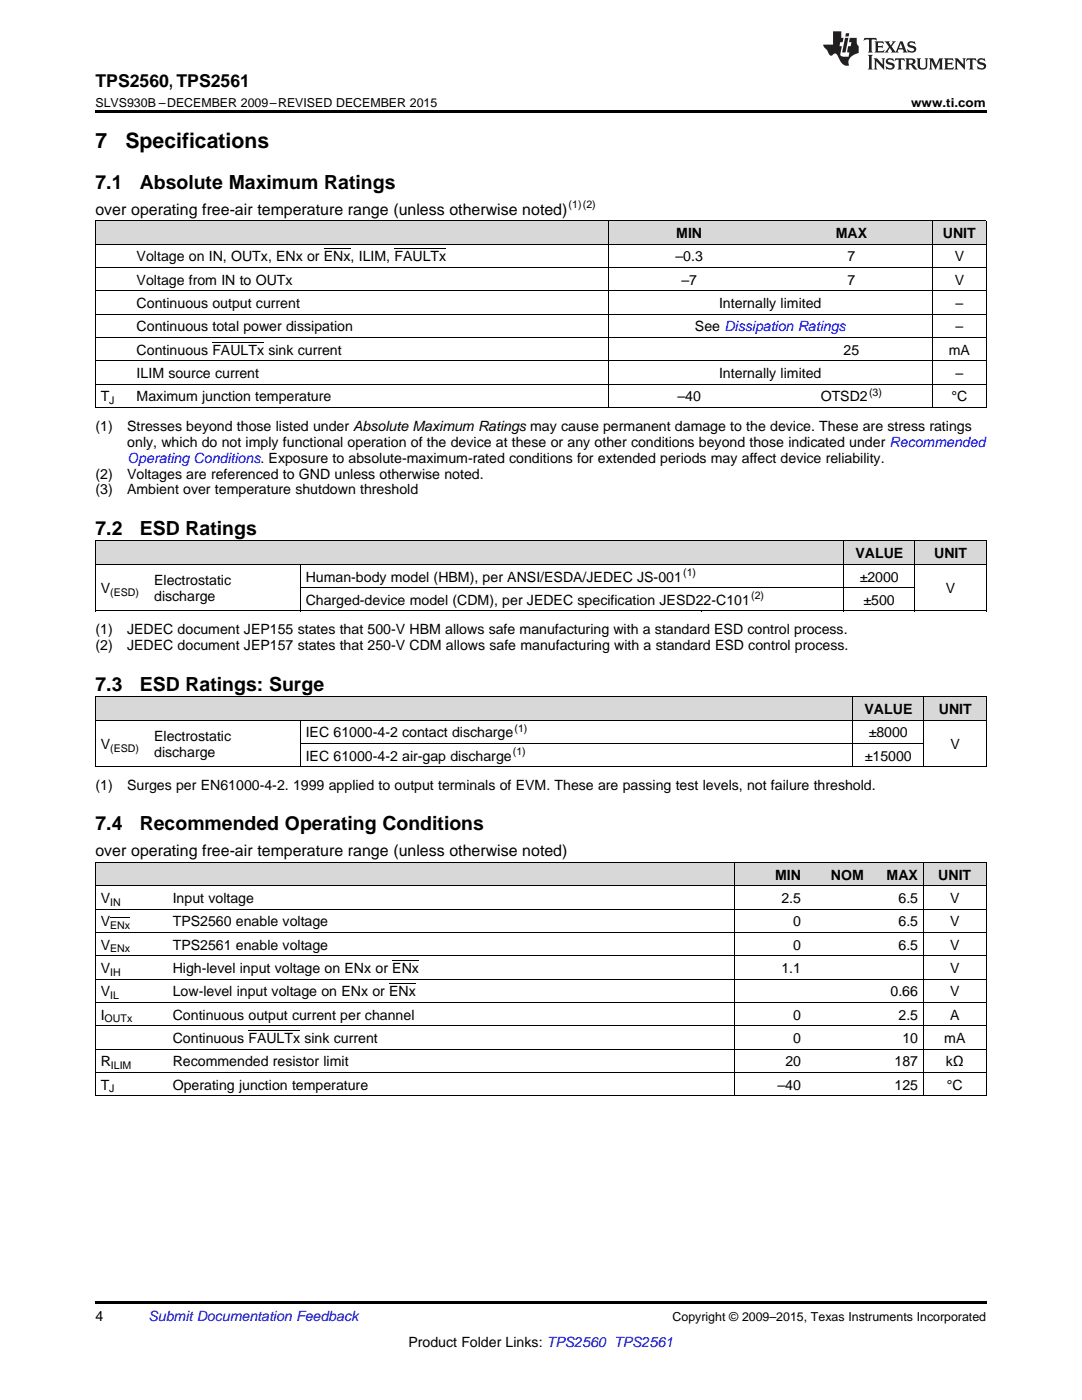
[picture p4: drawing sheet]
<svg xmlns="http://www.w3.org/2000/svg" width="216mm" height="279mm" viewBox="0 0 216 279" stroke-linecap="round" stroke-linejoin="round" font-family="sans-serif">
<defs><g id="words">
<g font-size="4.2">
<text x="19" y="29.6">7</text>
<text x="25" y="29.6">Specifications</text>
</g>
<g font-size="3.9">
<text x="19" y="37.7">7.1</text>
<text x="27.9" y="37.7">Absolute Maximum Ratings</text>
<text x="19" y="106.8">7.2</text>
<text x="27.9" y="106.8">ESD Ratings</text>
<text x="19" y="137.8">7.3</text>
<text x="27.9" y="137.8">ESD Ratings: Surge</text>
<text x="19" y="165.7">7.4</text>
<text x="27.9" y="165.7">Recommended Operating Conditions</text>
</g>
<text font-size="3.5" x="19" y="17.3">TPS2560, TPS2561</text>
<g font-size="3.2">
<text x="19" y="42.9">over operating free-air temperature range (unless otherwise noted)</text>
<text x="19" y="170.9">over operating free-air temperature range (unless otherwise noted)</text>
</g>
<g font-size="2.8">
<text x="134.9" y="47.5">MIN</text>
<text x="166.8" y="47.5">MAX</text>
<text x="188.1" y="47.5">UNIT</text>
<text x="27.3" y="52.2">Voltage on IN, OUTx, ENx or ENx, ILIM, FAULTx</text>
<text x="134.8" y="52.2">–0.3</text>
<text x="169.1" y="52.2">7</text>
<text x="190.5" y="52.2">V</text>
<text x="27.3" y="56.8">Voltage from IN to OUTx</text>
<text x="136" y="56.8">–7</text>
<text x="169.1" y="56.8">7</text>
<text x="190.5" y="56.8">V</text>
<text x="27.3" y="61.5">Continuous output current</text>
<text x="143.5" y="61.5">Internally limited</text>
<text x="190.6" y="61.5">–</text>
<text x="27.3" y="66.1">Continuous total power dissipation</text>
<text x="27.3" y="70.8">Continuous FAULTx sink current</text>
<text x="138.7" y="66.1">See Dissipation Ratings</text>
<text x="168.3" y="70.8">25</text>
<text x="189.3" y="70.8">mA</text>
<text x="190.6" y="66.1">–</text>
<text x="27.3" y="75.5">ILIM source current</text>
<text x="143.5" y="75.5">Internally limited</text>
<text x="190.6" y="75.5">–</text>
<text x="20.1" y="80.1">T</text>
<text x="27.3" y="80.1">Maximum junction temperature</text>
<text x="135.2" y="80.1">–40</text>
<text x="163.8" y="80.1">OTSD2</text>
<text x="189.8" y="80.1">°C</text>
<text x="19" y="86">(1)</text>
<text x="25.4" y="86">Stresses beyond those listed under Absolute Maximum Ratings may cause permanent damage to the device. These are stress ratings</text>
<text x="25.4" y="89.1">only, which do not imply functional operation of the device at these or any other conditions beyond those indicated under Recommended</text>
<text x="19" y="95.5">(2)</text>
<text x="25.4" y="95.5">Voltages are referenced to GND unless otherwise noted.</text>
<text x="19" y="98.7">(3)</text>
<text x="25.4" y="98.7">Ambient over temperature shutdown threshold</text>
<text x="170.7" y="111.4">VALUE</text>
<text x="186.4" y="111.4">UNIT</text>
<text x="20.1" y="118.4">V</text>
<text x="30.8" y="116.8">Electrostatic</text>
<text x="30.8" y="120">discharge</text>
<text x="61" y="116.1">Human-body model (HBM), per ANSI/ESDA/JEDEC JS-001</text>
<text x="171.6" y="116.1">±2000</text>
<text x="188.7" y="118.4">V</text>
<text x="61" y="120.7">Charged-device model (CDM), per JEDEC specification JESD22-C101</text>
<text x="172.3" y="120.7">±500</text>
<text x="19" y="126.6">(1)</text>
<text x="19" y="129.8">(2)</text>
<text x="25.4" y="126.6">JEDEC document JEP155 states that 500-V HBM allows safe manufacturing with a standard ESD control process.</text>
<text x="25.4" y="129.8">JEDEC document JEP157 states that 250-V CDM allows safe manufacturing with a standard ESD control process.</text>
<text x="172.5" y="142.5">VALUE</text>
<text x="187.3" y="142.5">UNIT</text>
<text x="20.1" y="149.5">V</text>
<text x="30.8" y="147.9">Electrostatic</text>
<text x="61" y="147.1">IEC 61000-4-2 contact discharge</text>
<text x="173.4" y="147.1">±8000</text>
<text x="189.7" y="149.5">V</text>
<text x="30.8" y="151.1">discharge</text>
<text x="61" y="151.8">IEC 61000-4-2 air-gap discharge</text>
<text x="172.6" y="151.8">±15000</text>
<text x="19" y="157.7">(1)</text>
<text x="25.4" y="157.7">Surges per EN61000-4-2. 1999 applied to output terminals of EVM. These are passing test levels, not failure threshold.</text>
<text x="154.7" y="175.5">MIN</text>
<text x="165.8" y="175.5">NOM</text>
<text x="176.9" y="175.5">MAX</text>
<text x="187.2" y="175.5">UNIT</text>
<text x="20.1" y="180.2">V</text>
<text x="20.1" y="184.9">V</text>
<text x="34.5" y="180.2">Input voltage</text>
<text x="34.5" y="184.9">TPS2560 enable voltage</text>
<text x="155.9" y="180.2">2.5</text>
<text x="158.3" y="184.9">0</text>
<text x="179.3" y="180.2">6.5</text>
<text x="179.3" y="184.9">6.5</text>
<text x="189.6" y="180.2">V</text>
<text x="189.6" y="184.9">V</text>
<text x="20.1" y="189.5">V</text>
<text x="34.5" y="189.5">TPS2561 enable voltage</text>
<text x="158.3" y="189.5">0</text>
<text x="179.3" y="189.5">6.5</text>
<text x="189.6" y="189.5">V</text>
<text x="20.1" y="194.2">V</text>
<text x="34.5" y="194.2">High-level input voltage on ENx or ENx</text>
<text x="155.9" y="194.2">1.1</text>
<text x="189.6" y="194.2">V</text>
<text x="20.1" y="198.8">V</text>
<text x="20.1" y="203.5">I</text>
<text x="34.5" y="198.8">Low-level input voltage on ENx or ENx</text>
<text x="34.5" y="203.5">Continuous output current per channel</text>
<text x="158.3" y="203.5">0</text>
<text x="177.7" y="198.8">0.66</text>
<text x="179.3" y="203.5">2.5</text>
<text x="189.6" y="198.8">V</text>
<text x="189.6" y="203.5">A</text>
<text x="34.5" y="208.1">Continuous FAULTx sink current</text>
<text x="158.3" y="208.1">0</text>
<text x="180.1" y="208.1">10</text>
<text x="188.4" y="208.1">mA</text>
<text x="20.1" y="212.8">R</text>
<text x="34.5" y="212.8">Recommended resistor limit</text>
<text x="156.7" y="212.8">20</text>
<text x="178.5" y="212.8">187</text>
<text x="188.7" y="212.8">kΩ</text>
<text x="20.1" y="217.5">T</text>
<text x="34.5" y="217.5">Operating junction temperature</text>
<text x="155.1" y="217.5">–40</text>
<text x="178.5" y="217.5">125</text>
<text x="188.9" y="217.5">°C</text>
<text x="19" y="263.6">4</text>
<text x="81.5" y="268.9">Product Folder Links: TPS2560 TPS2561</text>
</g>
<text font-size="2.8" fill="#00f" x="25.4" y="92.3">Operating Conditions. Exposure to absolute-maximum-rated conditions for extended periods may affect device reliability.</text>
<text font-size="2.8" fill="#0000c8" x="29.6" y="263.6">Submit Documentation Feedback</text>
<g font-size="2.5">
<text x="19" y="21.4">SLVS930B –DECEMBER 2009–REVISED DECEMBER 2015</text>
<text x="181.8" y="21.4">www.ti.com</text>
<text x="134.2" y="263.6">Copyright © 2009–2015, Texas Instruments Incorporated</text>
</g>
<g font-size="2.1">
<text x="113.5" y="41.6">(1)(2)</text>
<text x="21.8" y="80.7">J</text>
<text x="173.4" y="79">(3)</text>
<text x="22" y="119">(ESD)</text>
<text x="136.3" y="114.9">(1)</text>
<text x="149.9" y="119.6">(2)</text>
<text x="102.7" y="146">(1)</text>
<text x="22" y="150">(ESD)</text>
<text x="102.3" y="150.7">(1)</text>
<text x="22" y="180.8">IN</text>
<text x="22" y="185.4">ENx</text>
<text x="22" y="190.1">ENx</text>
<text x="22" y="194.7">IH</text>
<text x="22" y="199.4">IL</text>
<text x="20.9" y="204">OUTx</text>
<text x="22.1" y="213.4">ILIM</text>
<text x="21.8" y="218">J</text>
</g>
</g></defs>
<g fill="#d8d8d8">
<path d="M19 172.2h14.4v4.6h-14.4z"/>
<path d="M33.4 172.2h39.5v4.6h-39.5z"/>
<path d="M72.9 172.2h73.6v4.6h-73.6z"/>
<path d="M146.5 172.2h14.4v4.6h-14.4z"/>
<path d="M160.9 172.2h12.6v4.6h-12.6z"/>
<path d="M173.5 172.2h10.8v4.6h-10.8z"/>
<path d="M184.3 172.2h12.5v4.6h-12.5z"/>
<path d="M19 139.1h10.7v4.7h-10.7z"/>
<path d="M29.7 139.1h30.2v4.7h-30.2z"/>
<path d="M59.9 139.1h110.3v4.7h-110.3z"/>
<path d="M170.2 139.1h14.2v4.7h-14.2z"/>
<path d="M184.4 139.1h12.4v4.7h-12.4z"/>
<path d="M19 108h10.7v4.7h-10.7z"/>
<path d="M29.7 108h30.2v4.7h-30.2z"/>
<path d="M59.9 108h80v4.7h-80z"/>
<path d="M139.9 108h28.5v4.7h-28.5z"/>
<path d="M168.4 108h14.2v4.7h-14.2z"/>
<path d="M182.6 108h14.2v4.7h-14.2z"/>
<path d="M19 44.1h7.2v4.7h-7.2z"/>
<path d="M26.2 44.1h9v4.7h-9z"/>
<path d="M35.2 44.1h86.2v4.7h-86.2z"/>
<path d="M121.4 44.1h32.3v4.7h-32.3z"/>
<path d="M153.7 44.1h32.4v4.7h-32.4z"/>
<path d="M186.1 44.1h10.7v4.7h-10.7z"/>
</g>
<g fill="#000">
<path d="M19 22h177.8v.5h-177.8zM19 122h.2zM59.8 122h.1zM139.8 122h.1zM168.3 122h.1zM182.5 122h.1zM196.7 122h.1zM19 153l.2 .1zM59.8 153l.1 .1zM170.1 153l.1 .1zM184.3 153l.1 .1zM196.7 153l.1 .1z"/>
<path d="M19 218.7h.2zM72.8 218.7h.1zM146.4 218.7h.1zM160.8 218.7h.1zM173.4 218.7h.1zM184.1 218.7h.2zM196.7 218.7h.1zM19 259.7h177.8v.5h-177.8z"/>
</g>
<g fill="none" stroke="#000" stroke-width=".2">
<path d="M19 58h177.8M19 53.4h177.8M19 48.7h177.8M19 44.1h177.8M19.1 44.1v37.3M121.3 44.1v37.3M186 44.1v37.3M196.8 44.1v37.3M19 76.7h177.8M19 72h177.8M19 67.4h177.8M19 62.7h177.8"/>
<path d="M19 81.3h177.8M19 112.6h177.8M19 108h177.8M19.1 108v14M59.9 112.6v9.4M59.9 117.3h122.7M168.3 108v14M182.5 108v14M196.8 108v14M19 139h177.8M19 121.9h177.8M19.1 139.1v14"/>
<path d="M170.1 139.1v14M184.3 139.1v14M196.8 139.1v14M19 153h177.8M19 143.7h177.8M59.9 143.7v9.4M59.9 148.4h124.5M19 176.8h177.8M19 172.1h177.8M19.1 172.1v46.6M146.5 172.1v46.6M184.2 172.1v46.6"/>
<path d="M196.8 172.1v46.6M19 195.4h177.8M19 190.7h177.8M19 186.1h177.8M19 181.4h177.8M19 218.7h177.8M19 214h177.8M19 209.4h177.8M19 204.7h177.8M19 200h177.8"/>
</g>
<g fill="#231f20">
<path d="M172.5 7.6l-.1 .5 .4-.2h.6v.1v2.1l-.2 .4h.9l-.2-.4v-2.1l.1-.1h.5l.5 .2-.2-.5zM174.5 8.3l.2 .3v1.5l-.2 .4h1.8l.2-.6a1.04 1.04 0 0 1-1.3 .2v-.7h.6l.3 .2v-.6l-.3 .2h-.6v-.6l.8-.1 .4 .3-.2-.5zM176.5 8.3l.9 1.1-.9 1.1h.8l-.2-.2 .4-.7 .5 .7-.2 .2h1.5l-.2-.2 .2-.4h.9l.1 .4-.2 .2h1l-.3-.3-.7-1.9h-.5l-.9 2-.8-1 .9-1h-.8l.1 .3-.4 .5-.3-.6 .1-.2zM179.7 8.6l.4 1h-.7zM181.3 8.4a.63 .63 0 0 0-.2 .7 .63 .63 0 0 0 .6 .4l.6 .2 .1 .2a.75 .75 0 0 1-.7 .4 .75 .75 0 0 1-.6-.5l.1 .7 .1-.1a1.11 1.11 0 0 0 1.5-.6 1.13 1.13 0 0 0-1.2-.8l-.1-.4a1.04 1.04 0 0 1 1.2 .2l-.2-.5-.2 .1-.4-.2zM173.2 10.9l.2 .4v2.2l-.2 .4h1l-.3-.4v-2.2l.3-.4zM174.3 11.6l.3 .4v1.5l-.3 .4h.8l-.2-.4v-1.3l1.5 1.7v-1.9l.2-.4h-.7l.2 .4v.9l-1.1-1.3zM177 11.8a.62 .62 0 0 0-.2 .7 .62 .62 0 0 0 .6 .4l.6 .1 .1 .3a.76 .76 0 0 1-.7 .3 .76 .76 0 0 1-.7-.4l.2 .7 .1-.1a1.11 1.11 0 0 0 1.5-.6 1.13 1.13 0 0 0-1.2-.8l-.1-.4a1.04 1.04 0 0 1 1.2 .2l-.2-.6-.2 .1-.5-.1zM178.7 11.6l-.2 .6a.61 .61 0 0 1 .8-.3v1.6l-.2 .4h.9l-.2-.4v-1.6a.63 .63 0 0 1 .7 .3l-.1-.6zM180.6 11.6l.3 .4v1.5l-.3 .4h1l-.2-.2-.1-.8 .6 .2a.76 .76 0 0 0 1.2 .7l-1-1a.58 .58 0 0 0 .6-.5 .58 .58 0 0 0-.5-.6zM181.4 11.9h.1a.45 .45 0 0 1 .5 .1 .45 .45 0 0 1 .1 .5l-.8 .2zM182.9 11.6l.2 .2a2.17 2.17 0 0 0 .3 1.9 .99 .99 0 0 0 1.6-.6v-1.1l.2-.4h-.7l.2 .2a1.92 1.92 0 0 1-.2 1.8 .6 .6 0 0 1-.9-.5v-1.1l.2-.4zM185.4 11.6l.2 .4v1.5l-.2 .4h.7l-.2-.4v-1.4l.8 1.8 .8-1.8v1.4l-.2 .4h.9l-.2-.4v-1.5l.2-.4h-.8l-.6 1.5-.6-1.5zM188.4 11.6l.2 .4v1.5l-.2 .4h1.8l.1-.6a1.04 1.04 0 0 1-1.2 .1v-.6h.5l.4 .2v-.6l-.4 .2h-.5v-.7h.8l.3 .3-.1-.6zM190.5 11.6l.2 .4v1.5l-.2 .4h.7l-.2-.4v-1.3l1.5 1.7v-1.9l.2-.4h-.7l.2 .4v.9l-1.1-1.3zM192.9 11.6l-.1 .6a.61 .61 0 0 1 .7-.3l.1 1.6-.3 .4h1l-.3-.4 .1-1.6a.63 .63 0 0 1 .7 .3l-.1-.6zM195.2 11.8a.62 .62 0 0 0-.2 .7 .62 .62 0 0 0 .6 .4l.6 .1 .1 .3a.76 .76 0 0 1-.7 .3 .76 .76 0 0 1-.6-.4l.1 .7 .1-.1a1.11 1.11 0 0 0 1.6-.6 1.13 1.13 0 0 0-1.3-.8l-.1-.4a1.04 1.04 0 0 1 1.2 .2l-.1-.6-.2 .1-.5-.1z"/>
<path d="M166.2 6.3v2.6h-1.9v.4l.8 .9a.91 .91 0 0 0 1 .8 .56 .56 0 0 1 .5-.3 .56 .56 0 0 1 .5 .3l.4 .8a1.53 1.53 0 0 0 1.9 1.2 1.54 1.54 0 0 1 1-2.1l.9-.3v-1.4a1.52 1.52 0 0 1-.4-1.6h-1.3l-.2 .8h.5l-.2 .8h-.5l-.1 1v.2l.4 .1-.2 .8a1.93 1.93 0 0 1-1.6-.3l.3-1.8h-.5l.2-.8h.4l.2-.8h-.4v-1.3zM168.6 7.6l-.6 2.9h.7l.6-2.9zM168.8 6.6l-.1 .7h.6l.2-.7z"/>
</g>
<path d="M64.6 49.7h5.4M78.7 49.7h10.3M42.4 68.3h10.3M22 183h4M77.6 196.3h5.4M78.3 191.7h5.3M49.6 205.7h10.3" fill="none" stroke="#000" stroke-width=".2"/>
<use href="#words"/>
</svg>
